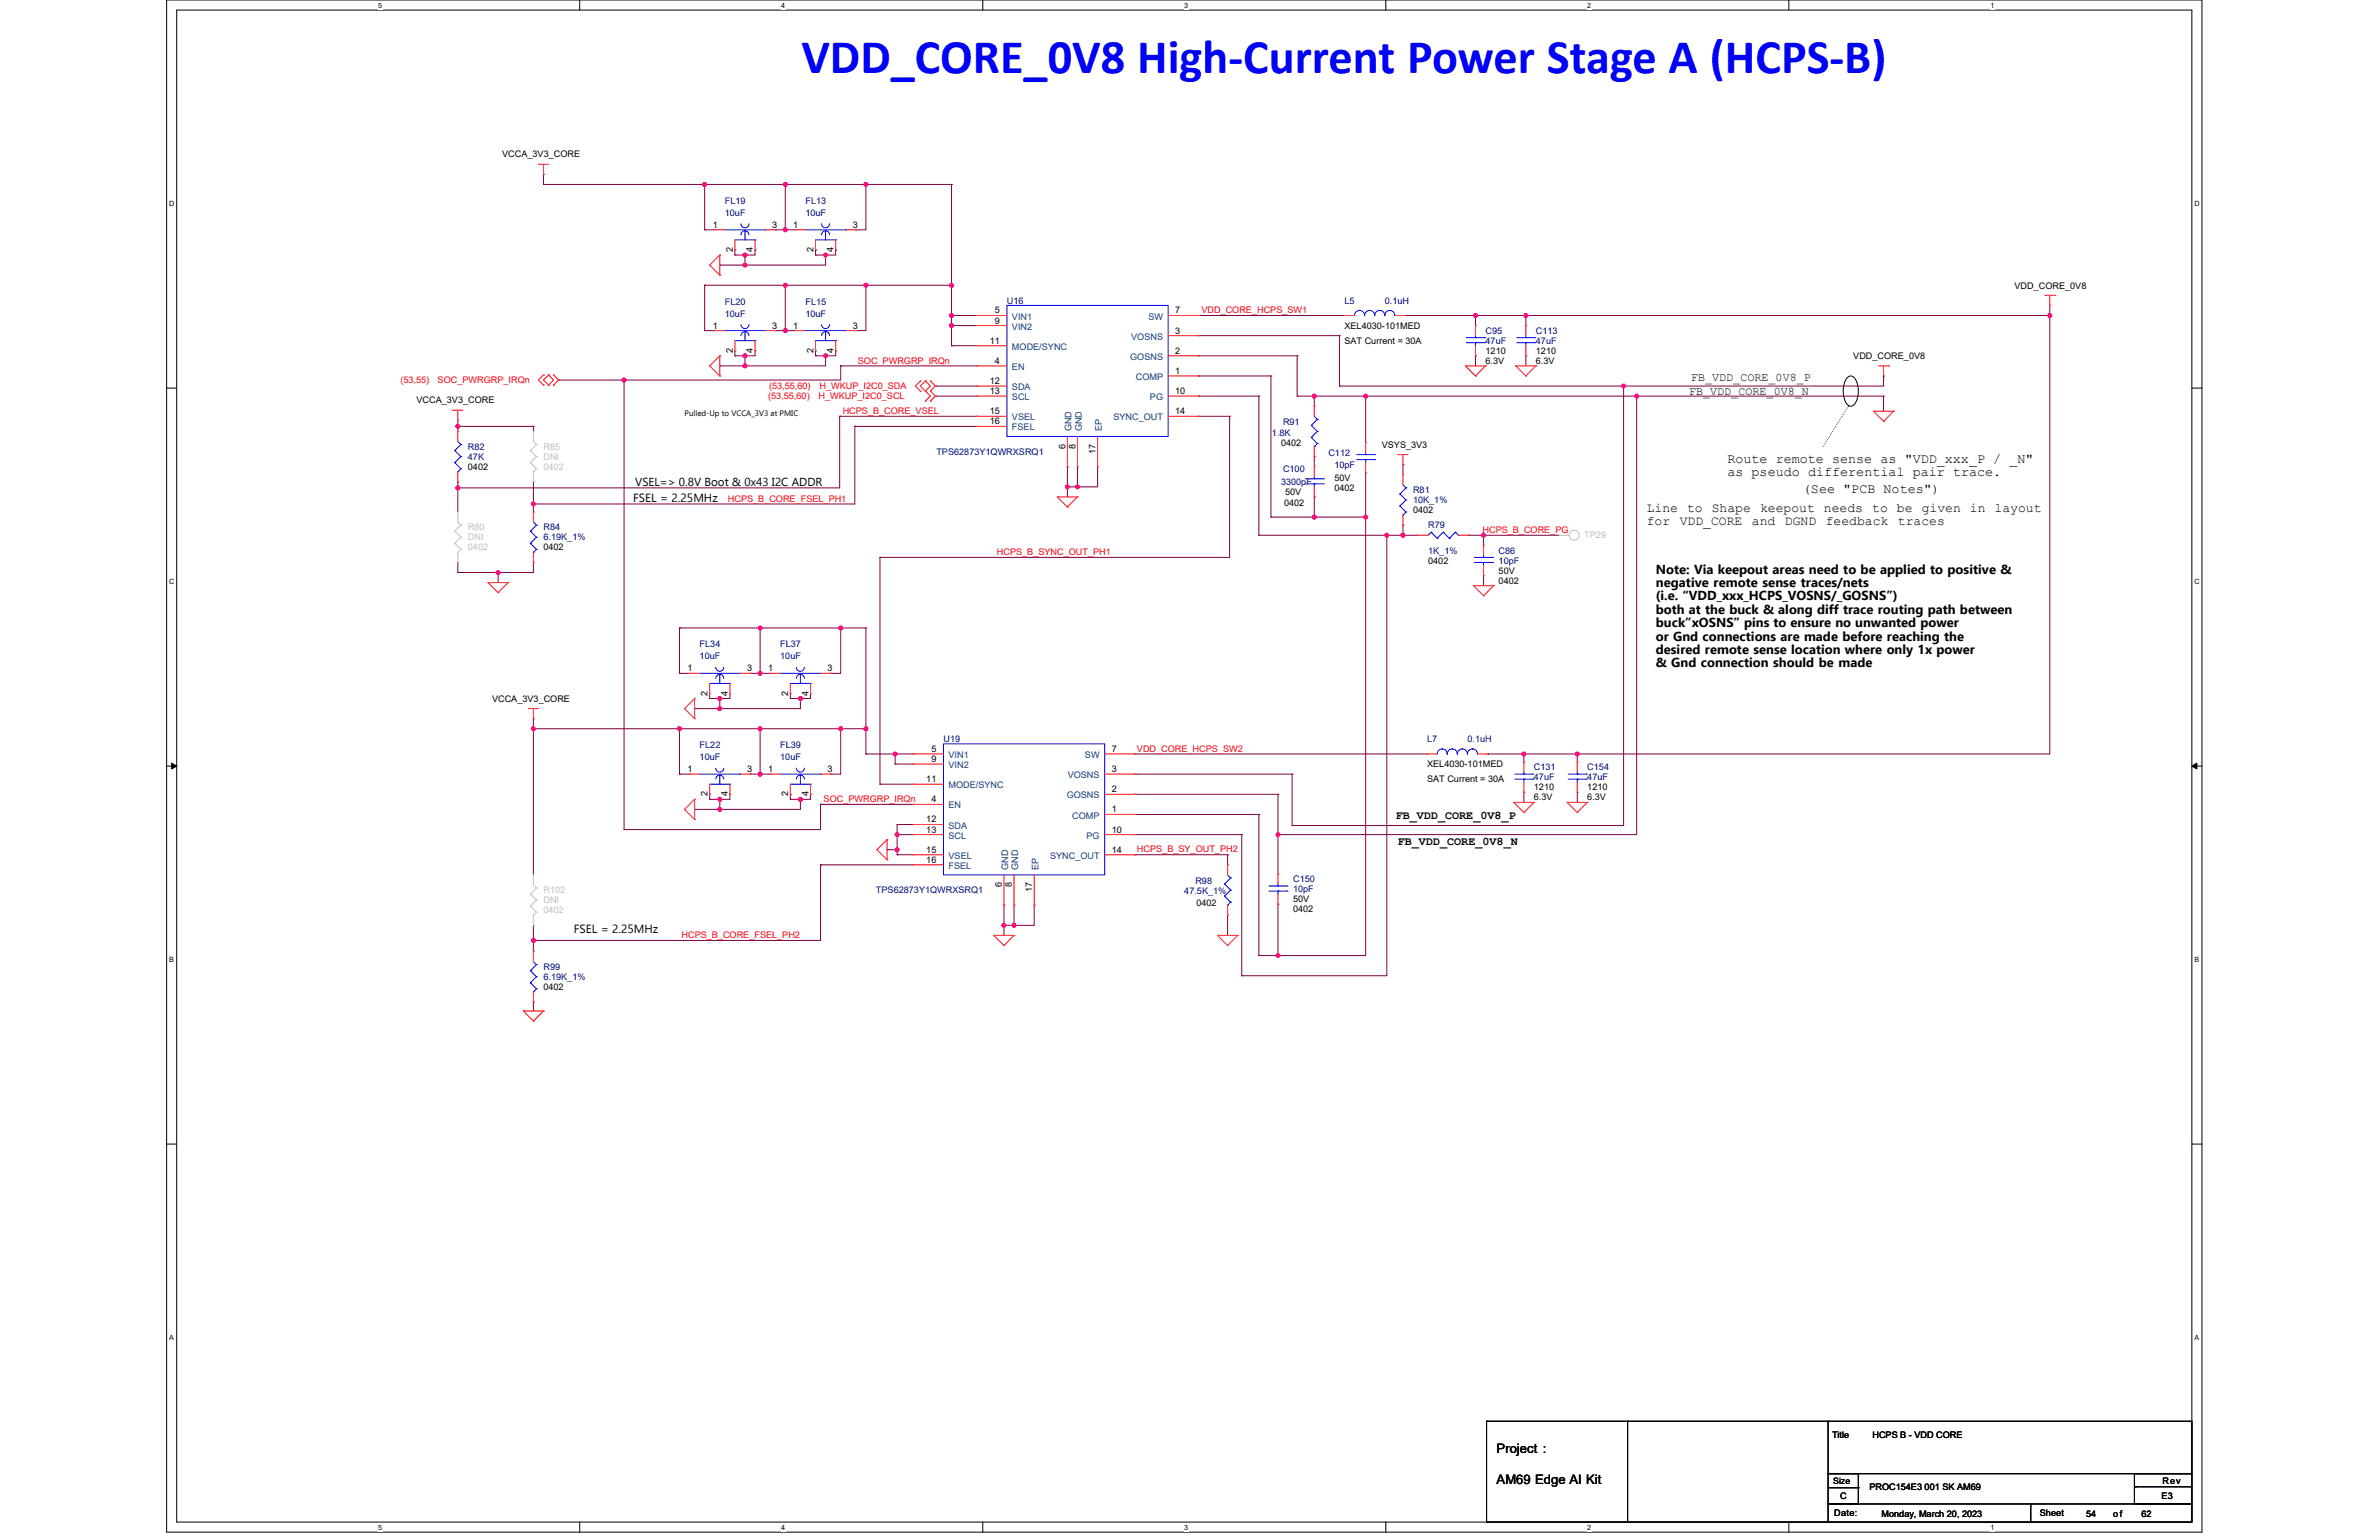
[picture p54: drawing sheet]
<svg xmlns="http://www.w3.org/2000/svg" width="432mm" height="279mm" viewBox="0 0 432 279" stroke-linecap="round" stroke-linejoin="round" font-family="sans-serif">
<defs><g id="words">
<text font-size="8.8" fill="#00f" x="145.5" y="13.3">VDD_CORE_0V8 High-Current Power Stage A (HCPS-B)</text>
<g font-size="2.4">
<text x="313.5" y="84">Route remote sense as &quot;VDD_xxx_P / _N&quot;</text>
<text x="313.5" y="86.4">as pseudo differential pair trace.</text>
<text x="327.2" y="89.4">(See &quot;PCB Notes&quot;)</text>
<text x="298.9" y="92.9">Line to Shape keepout needs to be given in layout</text>
<text x="298.9" y="95.2">for</text>
<text x="304.9" y="95.2">VDD_CORE</text>
<text x="318" y="95.2">and</text>
<text x="324" y="95.2">DGND</text>
<text x="331.4" y="95.2">feedback</text>
<text x="344.5" y="95.2">traces</text>
<text x="300.5" y="104.1">Note: Via keepout areas need to be applied to positive &amp;</text>
<text x="300.5" y="106.5">negative remote sense traces/nets</text>
<text x="300.5" y="108.9">(i.e. “VDD_xxx_HCPS_VOSNS/_GOSNS”)</text>
<text x="300.5" y="111.4">both at the buck &amp; along diff trace routing path between</text>
<text x="300.5" y="113.8">buck”xOSNS” pins to ensure no unwanted power</text>
<text x="300.5" y="116.2">or Gnd connections are made before reaching the</text>
<text x="300.5" y="118.7">desired remote sense location where only 1x power</text>
<text x="300.5" y="121.1">&amp; Gnd connection should be made</text>
<text x="271.6" y="263.7">Project :</text>
<text x="271.6" y="269.2">AM69 Edge AI Kit</text>
</g>
<g font-size="2.2">
<text x="114.9" y="91">FSEL = 2.25MHz</text>
<text x="104.1" y="169.3">FSEL = 2.25MHz</text>
</g>
<g font-size="2.1">
<text x="306.6" y="71.6">FB_VDD_CORE_0V8_N</text>
<text x="306.9" y="69.1">FB_VDD_CORE_0V8_P</text>
<text x="115.3" y="88.2">VSEL=&gt; 0.8V Boot &amp; 0x43 I2C ADDR</text>
<text x="253.4" y="148.6">FB_VDD_CORE_0V8_P</text>
<text x="253.7" y="153.4">FB_VDD_CORE_0V8_N</text>
</g>
<g font-size="1.6">
<text x="91.1" y="28.5">VCCA_3V3_CORE</text>
<text x="129.4" y="41.3">1</text>
<text x="140.2" y="41.3">3</text>
<text x="144" y="41.3">1</text>
<text x="154.8" y="41.3">3</text>
<text x="133" y="45.7" transform="rotate(-90 133 45.7)">2</text>
<text x="136.7" y="45.7" transform="rotate(-90 136.7 45.7)">4</text>
<text x="147.6" y="45.7" transform="rotate(-90 147.6 45.7)">2</text>
<text x="151.3" y="45.7" transform="rotate(-90 151.3 45.7)">4</text>
<text x="365.6" y="52.5">VDD_CORE_0V8</text>
<text x="129.4" y="59.6">1</text>
<text x="140.2" y="59.6">3</text>
<text x="144" y="59.6">1</text>
<text x="154.8" y="59.6">3</text>
<text x="180.6" y="56.9">5</text>
<text x="180.6" y="58.7">9</text>
<text x="213.3" y="56.9">7</text>
<text x="244" y="59.6">XEL4030-101MED</text>
<text x="133" y="64" transform="rotate(-90 133 64)">2</text>
<text x="136.7" y="64" transform="rotate(-90 136.7 64)">4</text>
<text x="147.6" y="64" transform="rotate(-90 147.6 64)">2</text>
<text x="151.3" y="64" transform="rotate(-90 151.3 64)">4</text>
<text x="179.6" y="62.4">11</text>
<text x="213.3" y="60.5">3</text>
<text x="213.3" y="64.2">2</text>
<text x="244" y="62.4">SAT Current = 30A</text>
<text x="269.6" y="64.2">1210</text>
<text x="278.8" y="64.2">1210</text>
<text x="336.4" y="65.1">VDD_CORE_0V8</text>
<text x="179.6" y="71.5">13</text>
<text x="179.6" y="69.7">12</text>
<text x="180.6" y="66">4</text>
<text x="213.3" y="71.5">10</text>
<text x="213.3" y="67.8">1</text>
<text x="269.6" y="66">6.3V</text>
<text x="278.8" y="66">6.3V</text>
<text x="75.6" y="73.2">VCCA_3V3_CORE</text>
<text x="179.6" y="75.2">15</text>
<text x="179.6" y="77">16</text>
<text x="213.3" y="75.2">14</text>
<text x="193.4" y="81.4" transform="rotate(-90 193.4 81.4)">6</text>
<text x="195.2" y="81.4" transform="rotate(-90 195.2 81.4)">8</text>
<text x="198.9" y="82.3" transform="rotate(-90 198.9 82.3)">17</text>
<text x="232.5" y="80.9">0402</text>
<text x="250.8" y="81.2">VSYS_3V3</text>
<text x="84.9" y="85.2">0402</text>
<text x="233.2" y="89.8">50V</text>
<text x="242.2" y="87.3">50V</text>
<text x="242.2" y="89.1">0402</text>
<text x="233.1" y="91.8">0402</text>
<text x="256.5" y="93.1">0402</text>
<text x="98.6" y="99.9">0402</text>
<text x="259.2" y="102.3">0402</text>
<text x="272" y="104.1">50V</text>
<text x="272" y="105.9">0402</text>
<text x="124.8" y="121.8">1</text>
<text x="135.6" y="121.8">3</text>
<text x="139.4" y="121.8">1</text>
<text x="150.2" y="121.8">3</text>
<text x="89.3" y="127.3">VCCA_3V3_CORE</text>
<text x="128.4" y="126.2" transform="rotate(-90 128.4 126.2)">2</text>
<text x="132.1" y="126.2" transform="rotate(-90 132.1 126.2)">4</text>
<text x="143.1" y="126.2" transform="rotate(-90 143.1 126.2)">2</text>
<text x="146.7" y="126.2" transform="rotate(-90 146.7 126.2)">4</text>
<text x="169" y="136.4">5</text>
<text x="201.8" y="136.4">7</text>
<text x="124.8" y="140.1">1</text>
<text x="135.6" y="140.1">3</text>
<text x="139.4" y="140.1">1</text>
<text x="150.2" y="140.1">3</text>
<text x="168.1" y="141.9">11</text>
<text x="169" y="138.2">9</text>
<text x="201.8" y="140.1">3</text>
<text x="201.8" y="143.7">2</text>
<text x="259" y="139.2">XEL4030-101MED</text>
<text x="259" y="141.9">SAT Current = 30A</text>
<text x="278.4" y="143.4">1210</text>
<text x="288.1" y="143.4">1210</text>
<text x="128.4" y="144.5" transform="rotate(-90 128.4 144.5)">2</text>
<text x="132.1" y="144.5" transform="rotate(-90 132.1 144.5)">4</text>
<text x="143.1" y="144.5" transform="rotate(-90 143.1 144.5)">2</text>
<text x="146.7" y="144.5" transform="rotate(-90 146.7 144.5)">4</text>
<text x="168.1" y="149.2">12</text>
<text x="169" y="145.6">4</text>
<text x="201.8" y="147.4">1</text>
<text x="278.4" y="145.2">6.3V</text>
<text x="288.1" y="145.2">6.3V</text>
<text x="168.1" y="154.7">15</text>
<text x="168.1" y="151">13</text>
<text x="201.8" y="151">10</text>
<text x="201.8" y="154.7">14</text>
<text x="168.1" y="156.5">16</text>
<text x="181.8" y="160.9" transform="rotate(-90 181.8 160.9)">6</text>
<text x="183.7" y="160.9" transform="rotate(-90 183.7 160.9)">8</text>
<text x="187.3" y="161.9" transform="rotate(-90 187.3 161.9)">17</text>
<text x="217.2" y="164.4">0402</text>
<text x="234.7" y="163.7">50V</text>
<text x="234.7" y="165.5">0402</text>
<text x="98.6" y="179.6">0402</text>
<text x="332.5" y="260.8">Title</text>
<text x="339.9" y="260.8">HCPS B - VDD CORE</text>
<text x="332.7" y="269.2">Size</text>
<text x="392.5" y="269.2">Rev</text>
<text x="332.9" y="275.1">Date:</text>
<text x="334" y="272">C</text>
<text x="339.3" y="270.3">PROC154E3 001 SK AM69</text>
<text x="341.5" y="275.3">Monday, March 20, 2023</text>
<text x="370.2" y="275.1">Sheet</text>
<text x="378.6" y="275.3">54</text>
<text x="383.6" y="275.3">of</text>
<text x="388.7" y="275.3">62</text>
<text x="392.3" y="272">E3</text>
</g>
<g font-size="1.6" fill="#000080">
<text x="131.6" y="37">FL19</text>
<text x="131.6" y="39.2">10uF</text>
<text x="146.2" y="37">FL13</text>
<text x="146.2" y="39.2">10uF</text>
<text x="131.6" y="55.3">FL20</text>
<text x="131.6" y="57.4">10uF</text>
<text x="146.2" y="55.3">FL15</text>
<text x="146.2" y="57.4">10uF</text>
<text x="182.8" y="55.1">U16</text>
<text x="244" y="55.1">L5</text>
<text x="251.3" y="55.1">0.1uH</text>
<text x="269.6" y="60.6">C95</text>
<text x="269.6" y="62.4">47uF</text>
<text x="278.8" y="60.6">C113</text>
<text x="278.8" y="62.4">47uF</text>
<text x="232.9" y="77.2">R91</text>
<text x="84.9" y="81.6">R82</text>
<text x="84.9" y="83.4">47K</text>
<text x="170" y="82.5">TPS62873Y1QWRXSRQ1</text>
<text x="230.9" y="79">1.8K</text>
<text x="241.1" y="82.7">C112</text>
<text x="232.5" y="88">3300pF</text>
<text x="232.9" y="85.6">C100</text>
<text x="242.2" y="84.9">10pF</text>
<text x="256.5" y="89.5">R81</text>
<text x="256.5" y="91.3">10K_1%</text>
<text x="259.2" y="95.9">R79</text>
<text x="98.6" y="96.2">R84</text>
<text x="98.6" y="98">6.19K_1%</text>
<text x="259.2" y="100.4">1K_1%</text>
<text x="272" y="100.4">C86</text>
<text x="272" y="102.3">10pF</text>
<text x="127" y="117.4">FL34</text>
<text x="127" y="119.6">10uF</text>
<text x="141.6" y="117.4">FL37</text>
<text x="141.6" y="119.6">10uF</text>
<text x="127" y="135.7">FL22</text>
<text x="127" y="137.9">10uF</text>
<text x="141.6" y="135.7">FL39</text>
<text x="141.6" y="137.9">10uF</text>
<text x="171.2" y="134.6">U19</text>
<text x="259" y="134.6">L7</text>
<text x="266.3" y="134.6">0.1uH</text>
<text x="278.4" y="139.7">C131</text>
<text x="278.4" y="141.6">47uF</text>
<text x="288.1" y="139.7">C154</text>
<text x="288.1" y="141.6">47uF</text>
<text x="217" y="160.4">R98</text>
<text x="234.7" y="160">C150</text>
<text x="234.7" y="161.9">10pF</text>
<text x="159" y="162.1">TPS62873Y1QWRXSRQ1</text>
<text x="215" y="162.2">47.5K_1%</text>
<text x="98.6" y="176">R99</text>
<text x="98.6" y="177.8">6.19K_1%</text>
</g>
<g font-size="1.6" fill="#004080">
<text x="183.7" y="58">VIN1</text>
<text x="183.7" y="59.8">VIN2</text>
<text x="208.4" y="58">SW</text>
<text x="183.7" y="63.5">MODE/SYNC</text>
<text x="205.1" y="65.3">GOSNS</text>
<text x="205.3" y="61.6">VOSNS</text>
<text x="183.7" y="70.8">SDA</text>
<text x="183.7" y="67.1">EN</text>
<text x="206.1" y="69">COMP</text>
<text x="183.7" y="76.3">VSEL</text>
<text x="183.7" y="72.6">SCL</text>
<text x="202.1" y="76.3">SYNC_OUT</text>
<text x="208.7" y="72.6">PG</text>
<text x="183.7" y="78.1">FSEL</text>
<text x="194.5" y="78.3" transform="rotate(-90 194.5 78.3)">GND</text>
<text x="196.3" y="78.3" transform="rotate(-90 196.3 78.3)">GND</text>
<text x="200" y="78.3" transform="rotate(-90 200 78.3)">EP</text>
<text x="172.2" y="137.5">VIN1</text>
<text x="196.9" y="137.5">SW</text>
<text x="172.2" y="139.4">VIN2</text>
<text x="172.2" y="143">MODE/SYNC</text>
<text x="193.8" y="141.2">VOSNS</text>
<text x="172.2" y="146.7">EN</text>
<text x="193.6" y="144.8">GOSNS</text>
<text x="194.6" y="148.5">COMP</text>
<text x="172.2" y="155.8">VSEL</text>
<text x="172.2" y="152.2">SCL</text>
<text x="172.2" y="150.3">SDA</text>
<text x="190.6" y="155.8">SYNC_OUT</text>
<text x="197.2" y="152.2">PG</text>
<text x="172.2" y="157.7">FSEL</text>
<text x="183" y="157.8" transform="rotate(-90 183 157.8)">GND</text>
<text x="184.8" y="157.8" transform="rotate(-90 184.8 157.8)">GND</text>
<text x="188.5" y="157.8" transform="rotate(-90 188.5 157.8)">EP</text>
</g>
<g font-size="1.6" fill="#f00">
<text x="218.1" y="56.8">VDD_CORE_HCPS_SW1</text>
<text x="155.7" y="66">SOC_PWRGRP_IRQn</text>
<text x="72.7" y="69.5">(53,55)</text>
<text x="79.4" y="69.5">SOC_PWRGRP_IRQn</text>
<text x="139.6" y="70.6">(53,55,60)</text>
<text x="148.7" y="70.6">H_WKUP_I2C0_SDA</text>
<text x="139.4" y="72.4">(53,55,60)</text>
<text x="148.6" y="72.4">H_WKUP_I2C0_SCL</text>
<text x="153" y="75.1">HCPS_B_CORE_VSEL</text>
<text x="132.1" y="91">HCPS_B_CORE_FSEL_PH1</text>
<text x="180.9" y="100.7">HCPS_B_SYNC_OUT_PH1</text>
<text x="269.1" y="96.7">HCPS_B_CORE_PG</text>
<text x="206.4" y="136.4">VDD_CORE_HCPS_SW2</text>
<text x="149.5" y="145.5">SOC_PWRGRP_IRQn</text>
<text x="206.4" y="154.6">HCPS_B_SY_OUT_PH2</text>
<text x="123.7" y="170.2">HCPS_B_CORE_FSEL_PH2</text>
</g>
<g font-size="1.6" fill="#c0c0c0">
<text x="98.6" y="81.6">R85</text>
<text x="98.6" y="83.4">DNI</text>
<text x="98.6" y="85.2">0402</text>
<text x="84.9" y="96.2">R80</text>
<text x="84.9" y="98">DNI</text>
<text x="84.9" y="99.9">0402</text>
<text x="287.6" y="97.7">TP29</text>
<text x="98.6" y="162.1">R102</text>
<text x="98.6" y="163.9">DNI</text>
<text x="98.6" y="165.7">0402</text>
</g>
<text font-size="1.4" x="124.2" y="75.4">Pulled-Up to VCCA_3V3 at PMIC</text>
<g font-size="1.3">
<text x="68.6" y="1.4">5</text>
<text x="141.8" y="1.4">4</text>
<text x="215" y="1.4">3</text>
<text x="288.1" y="1.4">2</text>
<text x="361.3" y="1.4">1</text>
<text x="30.7" y="37.3">D</text>
<text x="398.3" y="37.3">D</text>
<text x="30.7" y="105.9">C</text>
<text x="398.3" y="105.9">C</text>
<text x="30.7" y="174.5">B</text>
<text x="398.3" y="174.5">B</text>
<text x="30.7" y="243">A</text>
<text x="398.3" y="243">A</text>
<text x="68.6" y="277.5">5</text>
<text x="141.8" y="277.5">4</text>
<text x="215" y="277.5">3</text>
<text x="288.1" y="277.5">2</text>
<text x="361.3" y="277.5">1</text>
</g>
</g></defs>
<path d="M30.2 0h369.5v278h-369.5zM32.1 1.8h365.7v274.3h-365.7z" fill="none" stroke="#000" stroke-width=".18"/>
<g fill="#fff">
<path d="M68.7 .2h.7v1.4h-.7z"/>
<path d="M68.7 276.3h.7v1.5h-.7z"/>
</g>
<path d="M105.2 0v1.8M105.2 276.1v1.9" fill="none" stroke="#000" stroke-width=".18"/>
<g fill="#fff">
<path d="M141.8 .2h.7v1.4h-.7z"/>
<path d="M141.8 276.3h.7v1.5h-.7z"/>
</g>
<path d="M178.4 0v1.8M178.4 276.1v1.9" fill="none" stroke="#000" stroke-width=".18"/>
<g fill="#fff">
<path d="M215 .2h.7v1.4h-.7z"/>
<path d="M215 276.3h.7v1.5h-.7z"/>
</g>
<path d="M251.5 0v1.8M251.5 276.1v1.9" fill="none" stroke="#000" stroke-width=".18"/>
<g fill="#fff">
<path d="M288.1 .2h.7v1.4h-.7z"/>
<path d="M288.1 276.3h.7v1.5h-.7z"/>
</g>
<path d="M324.7 0v1.8M324.7 276.1v1.9" fill="none" stroke="#000" stroke-width=".18"/>
<g fill="#fff">
<path d="M361.3 .2h.7v1.4h-.7z"/>
<path d="M361.3 276.3h.7v1.5h-.7z"/>
<path d="M30.7 36.1h1v1.5h-1z"/>
<path d="M398.3 36.1h.9v1.5h-.9z"/>
<path d="M30.7 104.7h1v1.5h-1z"/>
<path d="M398.3 104.7h.9v1.5h-.9z"/>
</g>
<path d="M30.2 70.4h1.9M397.8 70.4h1.9" fill="none" stroke="#000" stroke-width=".18"/>
<g fill="#fff">
<path d="M30.7 173.3h.9v1.4h-.9z"/>
<path d="M398.3 173.3h.9v1.4h-.9z"/>
</g>
<path d="M30.2 139h1.9M31.2 138.5l.9 .5-.9 .5zM397.8 139l.9-.5v1zM397.8 139h1.9" fill="none" stroke="#000" stroke-width=".18"/>
<path d="M31.2 138.5l.9 .5-.9 .5zM397.8 139l.9-.5v1z" fill="#000"/>
<g fill="#fff">
<path d="M30.7 241.9h.9v1.4h-.9z"/>
<path d="M398.3 241.9h.9v1.4h-.9z"/>
</g>
<path d="M335.2 68.6a.92 .92 0 0 1 1-.4 .92 .92 0 0 1 .7 .8 4.1 4.1 0 0 1-.6 4.6 .99 .99 0 0 1-1.3-.7 4.7 4.7 0 0 1 .2-4.3zM30.2 207.6h1.9M397.8 207.6h1.9" fill="none" stroke="#000" stroke-width=".18"/>
<path d="M335.5 73.7h.1M330.9 81l4.6-7.3" fill="none" stroke="#000" stroke-width=".18" stroke-dasharray="0 .4"/>
<path d="M127.9 33.5h.1M127.9 33.5v8.2M142.5 33.5h.1M142.5 33.5v8.2" fill="none" stroke="#800040" stroke-width=".18"/>
<circle cx="142.5" cy="41.7" r=".36" fill="#f0f"/>
<circle cx="142.5" cy="41.7" r=".36" fill="none" stroke="#f0f" stroke-width=".18"/>
<circle cx="142.5" cy="33.5" r=".36" fill="#f0f"/>
<circle cx="142.5" cy="33.5" r=".36" fill="none" stroke="#f0f" stroke-width=".18"/>
<path d="M157.2 33.5h.1M157.2 33.5v8.2" fill="none" stroke="#800040" stroke-width=".18"/>
<circle cx="157.2" cy="33.5" r=".36" fill="#f0f"/>
<circle cx="157.2" cy="33.5" r=".36" fill="none" stroke="#f0f" stroke-width=".18"/>
<g fill="none" stroke="#800040" stroke-width=".18">
<path d="M127.9 41.7h.1M127.9 41.7h1.8M133.4 45.4h.1M133.4 46.3h.1M133.4 45.4v.9M135.2 46.3h.1M135.2 46.3v1.8M137 45.4h.1M137 45.4v.9h-3.6M140.7 41.7h.1M140.7 41.7h3.7M142.5 41.7h.1"/>
<path d="M148 45.4h.1M148 45.4v.9M151.7 45.4h.1M151.7 45.4v.9M155.3 41.7h.1M155.3 41.7h1.9M228.5 147.8h.1M228.5 147.8v25.6M228.5 173.4h.1M228.5 173.4h3.5"/>
</g>
<circle cx="135.2" cy="46.3" r=".36" fill="#f0f"/>
<circle cx="135.2" cy="46.3" r=".36" fill="none" stroke="#f0f" stroke-width=".18"/>
<path d="M148 46.3h.1M148 46.3h1.8" fill="none" stroke="#800040" stroke-width=".18"/>
<circle cx="149.8" cy="46.3" r=".36" fill="#f0f"/>
<circle cx="149.8" cy="46.3" r=".36" fill="none" stroke="#f0f" stroke-width=".18"/>
<path d="M130.6 48.1h.1M135.2 48.1h.1M149.8 46.3h.1M149.8 46.3h1.9M149.8 46.3v1.8h-19.2" fill="none" stroke="#800040" stroke-width=".18"/>
<circle cx="135.2" cy="48.1" r=".36" fill="#f0f"/>
<circle cx="135.2" cy="48.1" r=".36" fill="none" stroke="#f0f" stroke-width=".18"/>
<path d="M127.9 51.8h.1M127.9 51.8h14.6M127.9 51.8v8.2M142.5 51.8h.1M142.5 51.8v8.2" fill="none" stroke="#800040" stroke-width=".18"/>
<circle cx="142.5" cy="60" r=".36" fill="#f0f"/>
<circle cx="142.5" cy="60" r=".36" fill="none" stroke="#f0f" stroke-width=".18"/>
<path d="M142.5 51.8h.1M142.5 51.8h14.7" fill="none" stroke="#800040" stroke-width=".18"/>
<circle cx="142.5" cy="51.8" r=".36" fill="#f0f"/>
<circle cx="142.5" cy="51.8" r=".36" fill="none" stroke="#f0f" stroke-width=".18"/>
<path d="M157.2 51.8h.1M157.2 51.8h15.5" fill="none" stroke="#800040" stroke-width=".18"/>
<circle cx="172.7" cy="51.8" r=".36" fill="#f0f"/>
<circle cx="172.7" cy="51.8" r=".36" fill="none" stroke="#f0f" stroke-width=".18"/>
<circle cx="157.2" cy="51.8" r=".36" fill="#f0f"/>
<circle cx="157.2" cy="51.8" r=".36" fill="none" stroke="#f0f" stroke-width=".18"/>
<g fill="none" stroke="#800040" stroke-width=".18">
<path d="M127.9 60h.1M127.9 60h1.8M140.7 60h.1M140.7 60h3.7M142.5 60h.1M155.3 60h.1M157.2 51.8h.1M157.2 51.8v8.2h-1.9M133.4 63.6h.1M133.4 64.6h.1M133.4 63.6v1M135.2 64.6h.1"/>
<path d="M137 63.6h.1M137 63.6v1h-3.6M148 63.6h.1M148 63.6v1M151.7 63.6h.1M151.7 63.6v1M206 147.8h.1M206 147.8h22.5"/>
</g>
<circle cx="135.2" cy="64.6" r=".36" fill="#f0f"/>
<circle cx="135.2" cy="64.6" r=".36" fill="none" stroke="#f0f" stroke-width=".18"/>
<path d="M135.2 64.6h.1M135.2 64.6v1.8M148 64.6h.1M148 64.6h1.8" fill="none" stroke="#800040" stroke-width=".18"/>
<circle cx="149.8" cy="64.6" r=".36" fill="#f0f"/>
<circle cx="149.8" cy="64.6" r=".36" fill="none" stroke="#f0f" stroke-width=".18"/>
<path d="M130.6 66.4h.1M135.2 66.4h.1M149.8 64.6h.1M149.8 64.6v1.8h-19.2M149.8 64.6h1.9" fill="none" stroke="#800040" stroke-width=".18"/>
<circle cx="135.2" cy="66.4" r=".36" fill="#f0f"/>
<circle cx="135.2" cy="66.4" r=".36" fill="none" stroke="#f0f" stroke-width=".18"/>
<path d="M127.9 33.5h.1M127.9 33.5h44.8M142.5 33.5h.1M157.2 33.5h.1M232 151.4h.1M232 151.4h65.1" fill="none" stroke="#800040" stroke-width=".18"/>
<circle cx="232" cy="151.4" r=".36" fill="#f0f"/>
<circle cx="232" cy="151.4" r=".36" fill="none" stroke="#f0f" stroke-width=".18"/>
<g fill="none" stroke="#800040" stroke-width=".18">
<path d="M123.3 113.9h.1M123.3 113.9v8.3M138 113.9h.1M138 113.9v8.3h-1.9M152.6 113.9h.1M152.6 113.9v8.3M123.3 122.2h.1M123.3 122.2h1.9M136.1 122.2h.1M206 151.4h.1M206 151.4h19.4M225.4 151.4h.1"/>
<path d="M225.4 151.4v25.6M225.4 177h.1M225.4 177h26.3"/>
</g>
<circle cx="138" cy="122.2" r=".36" fill="#f0f"/>
<circle cx="138" cy="122.2" r=".36" fill="none" stroke="#f0f" stroke-width=".18"/>
<g fill="none" stroke="#800040" stroke-width=".18">
<path d="M128.8 125.8h.1M128.8 126.7h.1M128.8 125.8v.9M128.8 126.7h1.8M132.5 125.8h.1M132.5 125.8v.9M138 122.2h.1M138 122.2h1.8M143.4 125.8h.1M143.4 125.8v.9M147.1 125.8h.1M147.1 125.8v.9"/>
<path d="M150.8 122.2h.1M150.8 122.2h1.8"/>
</g>
<circle cx="130.6" cy="126.7" r=".36" fill="#f0f"/>
<circle cx="130.6" cy="126.7" r=".36" fill="none" stroke="#f0f" stroke-width=".18"/>
<path d="M130.6 126.7h.1M130.6 126.7v1.9" fill="none" stroke="#800040" stroke-width=".18"/>
<circle cx="130.6" cy="128.6" r=".36" fill="#f0f"/>
<circle cx="130.6" cy="128.6" r=".36" fill="none" stroke="#f0f" stroke-width=".18"/>
<path d="M123.3 132.2h.1M123.3 132.2v8.2M130.6 126.7h.1M130.6 126.7h1.9M143.4 126.7h.1M143.4 126.7h3.7M145.3 126.7h.1M145.3 126.7v1.9" fill="none" stroke="#800040" stroke-width=".18"/>
<circle cx="145.3" cy="126.7" r=".36" fill="#f0f"/>
<circle cx="145.3" cy="126.7" r=".36" fill="none" stroke="#f0f" stroke-width=".18"/>
<path d="M123.3 132.2h.1M123.3 132.2h14.7M126.1 128.6h.1M126.1 128.6h19.2M130.6 128.6h.1" fill="none" stroke="#800040" stroke-width=".18"/>
<circle cx="138" cy="132.2" r=".36" fill="#f0f"/>
<circle cx="138" cy="132.2" r=".36" fill="none" stroke="#f0f" stroke-width=".18"/>
<circle cx="123.3" cy="132.2" r=".36" fill="#f0f"/>
<circle cx="123.3" cy="132.2" r=".36" fill="none" stroke="#f0f" stroke-width=".18"/>
<path d="M138 132.2h.1M138 132.2v8.2" fill="none" stroke="#800040" stroke-width=".18"/>
<circle cx="138" cy="140.4" r=".36" fill="#f0f"/>
<circle cx="138" cy="140.4" r=".36" fill="none" stroke="#f0f" stroke-width=".18"/>
<g fill="none" stroke="#800040" stroke-width=".18">
<path d="M152.6 132.2h.1M152.6 132.2v8.2h-1.8M123.3 140.4h.1M123.3 140.4h1.9M128.8 144.1h.1M128.8 145h.1M128.8 144.1v.9M128.8 145h1.8M132.5 144.1h.1M132.5 144.1v.9M136.1 140.4h.1M136.1 140.4h3.7"/>
<path d="M138 140.4h.1M143.4 144.1h.1M143.4 144.1v.9M147.1 144.1h.1M147.1 144.1v.9M150.8 140.4h.1"/>
</g>
<circle cx="130.6" cy="145" r=".36" fill="#f0f"/>
<circle cx="130.6" cy="145" r=".36" fill="none" stroke="#f0f" stroke-width=".18"/>
<path d="M130.6 145h.1M130.6 145h1.9M130.6 145v1.9M143.4 145h.1M143.4 145h3.7M145.3 145h.1M145.3 145v1.9" fill="none" stroke="#800040" stroke-width=".18"/>
<circle cx="145.3" cy="145" r=".36" fill="#f0f"/>
<circle cx="145.3" cy="145" r=".36" fill="none" stroke="#f0f" stroke-width=".18"/>
<path d="M126.1 146.9h.1M126.1 146.9h19.2M130.6 146.9h.1" fill="none" stroke="#800040" stroke-width=".18"/>
<circle cx="130.6" cy="146.8" r=".36" fill="#f0f"/>
<circle cx="130.6" cy="146.8" r=".36" fill="none" stroke="#f0f" stroke-width=".18"/>
<path d="M123.3 113.9h.1M123.3 113.9h14.7M152.6 132.2h.1M152.6 132.2h4.6M206 155.1h.1M206 155.1h16.8" fill="none" stroke="#800040" stroke-width=".18"/>
<circle cx="138" cy="113.9" r=".36" fill="#f0f"/>
<circle cx="138" cy="113.9" r=".36" fill="none" stroke="#f0f" stroke-width=".18"/>
<path d="M138 113.9h.1M138 113.9h14.6" fill="none" stroke="#800040" stroke-width=".18"/>
<circle cx="152.6" cy="113.9" r=".36" fill="#f0f"/>
<circle cx="152.6" cy="113.9" r=".36" fill="none" stroke="#f0f" stroke-width=".18"/>
<g fill="none" stroke="#800040" stroke-width=".18">
<path d="M157.2 132.2h.1M157.2 136.8h.1M157.2 132.2v4.6M157.2 136.8h5.3M148.9 145.9h.1M148.9 156.9h.1M148.9 145.9h16.9M148.9 145.9v4.6M148.9 156.9v13.7M148.9 156.9h16.9M159.7 142.3h.1M159.7 142.3h6.1"/>
<path d="M162.8 155.1h.1M162.8 155.1h3"/>
</g>
<circle cx="162.5" cy="136.8" r=".36" fill="#f0f"/>
<circle cx="162.5" cy="136.8" r=".36" fill="none" stroke="#f0f" stroke-width=".18"/>
<path d="M162.5 136.8h.1M162.5 138.6h.1M162.5 136.8v1.8M162.5 138.6h3.3M162.5 136.8h3.3M96.8 170.6h.1M96.8 170.6h52.1" fill="none" stroke="#800040" stroke-width=".18"/>
<circle cx="96.8" cy="170.6" r=".36" fill="#f0f"/>
<circle cx="96.8" cy="170.6" r=".36" fill="none" stroke="#f0f" stroke-width=".18"/>
<path d="M98.6 31.6h.1M98.6 33.5h.1M98.6 31.6v1.9M98.6 33.5h29.3" fill="none" stroke="#800040" stroke-width=".18"/>
<circle cx="127.9" cy="33.5" r=".36" fill="#f0f"/>
<circle cx="127.9" cy="33.5" r=".36" fill="none" stroke="#f0f" stroke-width=".18"/>
<path d="M172.7 33.5h.1M172.7 33.5v18.3M152.6 113.9h.1M152.6 113.9h4.6M157.2 113.9h.1M157.2 113.9v18.3" fill="none" stroke="#800040" stroke-width=".18"/>
<circle cx="157.2" cy="132.2" r=".36" fill="#f0f"/>
<circle cx="157.2" cy="132.2" r=".36" fill="none" stroke="#f0f" stroke-width=".18"/>
<path d="M96.8 132.2h.1M96.8 132.2h26.5M138 132.2h.1M138 132.2h14.6" fill="none" stroke="#800040" stroke-width=".18"/>
<circle cx="152.6" cy="132.2" r=".36" fill="#f0f"/>
<circle cx="152.6" cy="132.2" r=".36" fill="none" stroke="#f0f" stroke-width=".18"/>
<path d="M193.7 84.7h.1M193.7 88.3h.1M193.7 84.7v3.6M195.6 84.7h.1M195.6 84.7v3.6h-1.9M199.2 84.7h.1M199.2 84.7v3.6" fill="none" stroke="#800040" stroke-width=".18"/>
<circle cx="195.6" cy="88.3" r=".36" fill="#f0f"/>
<circle cx="195.6" cy="88.3" r=".36" fill="none" stroke="#f0f" stroke-width=".18"/>
<path d="M193.7 88.3h.1M193.7 88.3v1.9M195.6 88.3h.1M195.6 88.3h3.6" fill="none" stroke="#800040" stroke-width=".18"/>
<circle cx="193.7" cy="88.3" r=".36" fill="#f0f"/>
<circle cx="193.7" cy="88.3" r=".36" fill="none" stroke="#f0f" stroke-width=".18"/>
<path d="M96.8 132.2h.1M96.8 132.2v26.5" fill="none" stroke="#800040" stroke-width=".18"/>
<circle cx="96.8" cy="132.2" r=".36" fill="#f0f"/>
<circle cx="96.8" cy="132.2" r=".36" fill="none" stroke="#f0f" stroke-width=".18"/>
<path d="M217.5 57.2h.1M217.5 57.2h26.5M294.7 70h.1M294.7 70v79.8M96.8 130.4h.1M96.8 130.4v1.8" fill="none" stroke="#800040" stroke-width=".18"/>
<circle cx="294.7" cy="70" r=".36" fill="#f0f"/>
<circle cx="294.7" cy="70" r=".36" fill="none" stroke="#f0f" stroke-width=".18"/>
<g fill="none" stroke="#800040" stroke-width=".18">
<path d="M217.5 60.9h.1M217.5 64.6h.1M217.5 68.2h.1M217.5 71.9h.1M217.5 75.5h.1M217.5 60.9h25.6M217.5 64.6h17.9M217.5 68.2h13.2M217.5 71.9h11M217.5 75.5h5.7M223.2 75.5h.1M223.2 75.5v25.6"/>
<path d="M228.5 71.9h.1M228.5 71.9v25.2M230.7 68.2h.1M230.7 68.2v25.6M235.4 64.6h.1M235.4 64.6v7.3M243.1 60.9h.1M243.1 60.9v9.1M230.7 93.8h.1M230.7 93.8h7.8M182.2 164.2h.1M182.2 164.2v3.7"/>
</g>
<circle cx="182.2" cy="167.9" r=".36" fill="#f0f"/>
<circle cx="182.2" cy="167.9" r=".36" fill="none" stroke="#f0f" stroke-width=".18"/>
<path d="M182.2 167.9h.1M182.2 167.9h1.8" fill="none" stroke="#800040" stroke-width=".18"/>
<circle cx="184" cy="167.9" r=".36" fill="#f0f"/>
<circle cx="184" cy="167.9" r=".36" fill="none" stroke="#f0f" stroke-width=".18"/>
<path d="M172.7 59.1h.1M172.7 59.1h4.6M184 164.2h.1M184 167.9h.1M184 164.2v3.7M187.7 164.2h.1M187.7 164.2v3.7h-3.7" fill="none" stroke="#800040" stroke-width=".18"/>
<circle cx="172.7" cy="59.1" r=".36" fill="#f0f"/>
<circle cx="172.7" cy="59.1" r=".36" fill="none" stroke="#f0f" stroke-width=".18"/>
<path d="M172.7 59.1h.1M172.7 57.2h.1M172.7 51.8h.1M172.7 51.8v10.9M172.7 57.2h4.6M172.7 62.7h.1M172.7 62.7h4.6M182.2 167.9h.1M182.2 167.9v1.8" fill="none" stroke="#800040" stroke-width=".18"/>
<circle cx="172.7" cy="57.2" r=".36" fill="#f0f"/>
<circle cx="172.7" cy="57.2" r=".36" fill="none" stroke="#f0f" stroke-width=".18"/>
<g fill="none" stroke="#800040" stroke-width=".18">
<path d="M255 57.2h.1M255 57.2h12.8M372 55.4h.1M372 55.4v1.8M152.4 75.5h.1M152.4 75.5h24.9M152.4 75.5v13M152.6 66.4h.1M152.6 66.4h24.7M152.6 66.4v2.5M155.1 77.4h.1M155.1 77.4h22.2"/>
<path d="M155.1 77.4v14"/>
</g>
<circle cx="267.8" cy="57.2" r=".36" fill="#f0f"/>
<circle cx="267.8" cy="57.2" r=".36" fill="none" stroke="#f0f" stroke-width=".18"/>
<path d="M267.8 57.2h.1M267.8 57.2h104.2M267.8 57.2v1.9M276.9 57.2h.1M276.9 57.2v1.9" fill="none" stroke="#800040" stroke-width=".18"/>
<circle cx="372" cy="57.2" r=".36" fill="#f0f"/>
<circle cx="372" cy="57.2" r=".36" fill="none" stroke="#f0f" stroke-width=".18"/>
<circle cx="276.9" cy="57.2" r=".36" fill="#f0f"/>
<circle cx="276.9" cy="57.2" r=".36" fill="none" stroke="#f0f" stroke-width=".18"/>
<g fill="none" stroke="#800040" stroke-width=".18">
<path d="M372 57.2h.1M372 57.2v79.6M113.3 68.9h.1M113.3 68.9h39.3M235.4 71.9h.1M235.4 71.9h12.5M238.5 71.9h.1M243.1 70h.1M243.1 70h51.6M267.8 64.6h.1M267.8 64.6v1.8M276.9 64.6h.1"/>
<path d="M276.9 64.6v1.8M341.9 68.2h.1M341.9 68.2v1.8"/>
</g>
<circle cx="238.5" cy="71.9" r=".36" fill="#f0f"/>
<circle cx="238.5" cy="71.9" r=".36" fill="none" stroke="#f0f" stroke-width=".18"/>
<path d="M238.5 71.9h.1M238.5 71.9v1.8M247.9 71.9h.1M247.9 71.9h49.2" fill="none" stroke="#800040" stroke-width=".18"/>
<circle cx="247.9" cy="71.9" r=".36" fill="#f0f"/>
<circle cx="247.9" cy="71.9" r=".36" fill="none" stroke="#f0f" stroke-width=".18"/>
<path d="M247.9 71.9h.1M247.9 71.9v8.4M297.1 71.9h.1M297.1 71.9h44.8M297.1 71.9v79.5" fill="none" stroke="#800040" stroke-width=".18"/>
<circle cx="297.1" cy="71.9" r=".36" fill="#f0f"/>
<circle cx="297.1" cy="71.9" r=".36" fill="none" stroke="#f0f" stroke-width=".18"/>
<g fill="none" stroke="#800040" stroke-width=".18">
<path d="M83.1 77.4h.1M83.1 77.4v.9M96.8 77.4h.1M96.8 77.4v.9M169.8 70h.1M169.8 71.9h.1M169.8 70h7.5M169.8 71.9h7.5M341.9 71.9h.1M341.9 71.9v2.7M83.1 87.4h.1M83.1 88.5h.1"/>
<path d="M83.1 87.4v5.5M83.1 88.5h69.3M96.8 87.4h.1M96.8 87.4v4M238.5 82.8h.1M238.5 82.8v1.9M247.9 85.8h.1M247.9 85.8v8M254.6 84.3h.1M254.6 84.3v1.8"/>
</g>
<circle cx="83.1" cy="88.5" r=".36" fill="#f0f"/>
<circle cx="83.1" cy="88.5" r=".36" fill="none" stroke="#f0f" stroke-width=".18"/>
<path d="M96.8 91.4h.1M96.8 91.4v1.5M96.8 91.4h58.3M238.5 90.2h.1M238.5 90.2v3.6" fill="none" stroke="#800040" stroke-width=".18"/>
<circle cx="96.8" cy="91.4" r=".36" fill="#f0f"/>
<circle cx="96.8" cy="91.4" r=".36" fill="none" stroke="#f0f" stroke-width=".18"/>
<path d="M238.5 93.8h.1M238.5 93.8h9.4" fill="none" stroke="#800040" stroke-width=".18"/>
<circle cx="238.5" cy="93.8" r=".36" fill="#f0f"/>
<circle cx="238.5" cy="93.8" r=".36" fill="none" stroke="#f0f" stroke-width=".18"/>
<path d="M247.9 93.8h.1M247.9 93.8v79.6" fill="none" stroke="#800040" stroke-width=".18"/>
<circle cx="247.9" cy="93.8" r=".36" fill="#f0f"/>
<circle cx="247.9" cy="93.8" r=".36" fill="none" stroke="#f0f" stroke-width=".18"/>
<path d="M254.6 95.3h.1M254.6 95.3v1.8" fill="none" stroke="#800040" stroke-width=".18"/>
<circle cx="254.6" cy="97.1" r=".36" fill="#f0f"/>
<circle cx="254.6" cy="97.1" r=".36" fill="none" stroke="#f0f" stroke-width=".18"/>
<path d="M228.5 97.1h.1M228.5 97.1h26.1M251.7 97.1h.1M251.7 97.1v79.9M83.1 102h.1M83.1 102v1.9" fill="none" stroke="#800040" stroke-width=".18"/>
<circle cx="251.7" cy="97.1" r=".36" fill="#f0f"/>
<circle cx="251.7" cy="97.1" r=".36" fill="none" stroke="#f0f" stroke-width=".18"/>
<path d="M254.6 97.1h.1M254.6 97.1h2.8M266.5 97.1h.1M266.5 97.1h16.5M269.3 97.1h.1M269.3 97.1v1.8" fill="none" stroke="#800040" stroke-width=".18"/>
<circle cx="269.3" cy="97.1" r=".36" fill="#f0f"/>
<circle cx="269.3" cy="97.1" r=".36" fill="none" stroke="#f0f" stroke-width=".18"/>
<path d="M83.1 103.9h.1M90.4 103.9h.1M90.4 103.9v1.8M96.8 102h.1M96.8 102v1.9h-13.7M159.7 101.1h.1M159.7 101.1h63.5M159.7 101.1v41.2" fill="none" stroke="#800040" stroke-width=".18"/>
<circle cx="90.4" cy="103.9" r=".36" fill="#f0f"/>
<circle cx="90.4" cy="103.9" r=".36" fill="none" stroke="#f0f" stroke-width=".18"/>
<path d="M269.3 104.4h.1M269.3 104.4v1.9M206 136.8h.1M206 136.8h53M270 136.8h.1M270 136.8h16.3M276.6 136.8h.1" fill="none" stroke="#800040" stroke-width=".18"/>
<circle cx="276.6" cy="136.8" r=".36" fill="#f0f"/>
<circle cx="276.6" cy="136.8" r=".36" fill="none" stroke="#f0f" stroke-width=".18"/>
<path d="M276.6 136.8h.1M276.6 136.8v1.5M286.3 136.8h.1M286.3 136.8v1.5M286.3 136.8h85.7" fill="none" stroke="#800040" stroke-width=".18"/>
<circle cx="286.3" cy="136.8" r=".36" fill="#f0f"/>
<circle cx="286.3" cy="136.8" r=".36" fill="none" stroke="#f0f" stroke-width=".18"/>
<g fill="none" stroke="#800040" stroke-width=".18">
<path d="M113.3 150.5h.1M113.3 150.5h35.6M162.8 149.6h.1M162.8 151.4h.1M162.8 149.6v1.8M162.8 149.6h3M162.8 151.4h3M232 151.4h.1M232 151.4v7.2M276.6 143.7h.1M276.6 143.7v1.9M286.3 143.7h.1"/>
<path d="M286.3 143.7v1.9"/>
</g>
<circle cx="162.8" cy="151.4" r=".36" fill="#f0f"/>
<circle cx="162.8" cy="151.4" r=".36" fill="none" stroke="#f0f" stroke-width=".18"/>
<path d="M161 154.2h.1M162.8 151.4h.1M162.8 151.4v2.8h-1.8M96.8 167.9h.1M96.8 170.6h.1M96.8 167.9v4.7" fill="none" stroke="#800040" stroke-width=".18"/>
<circle cx="162.8" cy="154.2" r=".36" fill="#f0f"/>
<circle cx="162.8" cy="154.2" r=".36" fill="none" stroke="#f0f" stroke-width=".18"/>
<path d="M162.8 154.2h.1M162.8 154.2v.9M232 164h.1M232 173.4h.1M232 164v9.4M232 173.4h15.9" fill="none" stroke="#800040" stroke-width=".18"/>
<circle cx="232" cy="173.4" r=".36" fill="#f0f"/>
<circle cx="232" cy="173.4" r=".36" fill="none" stroke="#f0f" stroke-width=".18"/>
<path d="M101.4 68.9h.1M101.4 68.9h11.9M113.3 68.9h.1M113.3 68.9v81.6M222.8 155.1h.1M222.8 155.1v1.8M222.8 166.1h.1M222.8 166.1v3.6M96.8 181.8h.1M96.8 181.8v1.6" fill="none" stroke="#800040" stroke-width=".18"/>
<circle cx="113.3" cy="68.9" r=".36" fill="#f0f"/>
<circle cx="113.3" cy="68.9" r=".36" fill="none" stroke="#f0f" stroke-width=".18"/>
<g fill="none" stroke="#800040" stroke-width=".18">
<path d="M83.1 76.3h.1M83.1 76.3v1.1M294.7 70h.1M294.7 70h47.2M206 144.1h.1M206 140.4h.1M206 144.1h26M206 140.4h28.5M232 144.1h.1M232 144.1v7.3M234.5 140.4h.1M234.5 149.8h.1"/>
<path d="M234.5 140.4v9.4M234.5 149.8h60.2"/>
</g>
<circle cx="83.1" cy="77.4" r=".36" fill="#f0f"/>
<circle cx="83.1" cy="77.4" r=".36" fill="none" stroke="#f0f" stroke-width=".18"/>
<path d="M83.1 77.4h.1M83.1 77.4h13.7" fill="none" stroke="#800040" stroke-width=".18"/>
<g fill="none" stroke="#f00" stroke-width=".18">
<path d="M97.7 29.8h.1M97.7 29.8h1.9M98.6 31.6h.1M98.6 29.8v1.8M128.8 48.1h.1M128.8 48.1l1.8 1.8M129.7 41.7h.1M129.7 60h.1M129.7 41.7h1.9M129.7 60h1.9M130.6 49.9h.1M130.6 46.3h.1"/>
<path d="M130.6 46.3v3.6M130.6 46.3l-1.8 1.8M133.4 45.4h.1M133.4 43.5v1.9M137 45.4h.1M137 43.5v1.9M138.9 41.7h1.8M138.9 60h1.8M140.7 41.7h.1M140.7 60h.1M144.4 41.7h.1M144.4 60h.1"/>
<path d="M144.4 41.7h1.8M144.4 60h1.8M148 45.4h.1M148 43.5v1.9M151.7 45.4h.1M151.7 43.5v1.9M153.5 41.7h1.8M153.5 60h1.8M155.3 41.7h.1M155.3 60h.1M177.3 57.2h.1M177.3 59.1h.1"/>
<path d="M177.3 57.2h5.5M177.3 59.1h5.5M212 57.2h5.5M217.5 57.2h.1M244 57.2h.1M244 57.2h1.9M253.2 57.2h1.8M255 57.2h.1M267.8 59.1h.1M267.8 59.1v1.8M276.9 59.1h.1M276.9 59.1v1.8"/>
<path d="M371.1 53.6h1.9M372 55.4h.1M372 53.6v1.8M373 53.6h.1M82.2 74.4h.1M82.2 74.4h1.8M83.1 76.3h.1M83.1 78.3h.1M83.1 74.4v1.9M83.1 78.3v1.8M98.6 68h.1M98.6 69.9h.1"/>
<path d="M98.6 68l-.9 .9 .9 1M99.6 69.9h.1M99.6 68h.1M99.6 68l.9 .9-.9 1M99.6 68l-1 .9 1 1M100.5 68h.1M100.5 69.9h.1M100.5 68l.9 .9-.9 1M128.8 66.4h.1M128.8 66.4l1.8 1.8M130.6 68.2h.1M130.6 64.6h.1"/>
<path d="M130.6 64.6v3.6M130.6 64.6l-1.8 1.8M133.4 63.6h.1M133.4 61.8v1.8M137 63.6h.1M137 61.8v1.8M148 63.6h.1M148 61.8v1.8M151.7 63.6h.1M151.7 61.8v1.8M167 69.1h.1M167 71h.1"/>
<path d="M167 69.1l-.9 .9 .9 1M168 71h.1M168 69.1h.1M168 72.8h.1M168 69.1l.9 .9-.9 1M168 69.1l-1 .9 1.9 1.9-.9 .9M168.9 69.1h.1M168.9 71h.1M168.9 72.8h.1M168.9 69.1l.9 .9-.9 1M168.9 71l.9 .9-.9 .9M177.3 75.5h.1"/>
<path d="M177.3 62.7h.1M177.3 71.9h.1M177.3 70h.1M177.3 66.4h.1M177.3 77.4h.1M177.3 66.4h5.5M177.3 75.5h5.5M177.3 62.7h5.5M177.3 71.9h5.5M177.3 70h5.5M177.3 77.4h5.5M193.7 79.2v5.5"/>
<path d="M195.6 79.2v5.5M199.2 79.2v5.5M212 60.9h5.5M212 75.5h5.5M212 64.6h5.5M212 71.9h5.5M212 68.2h5.5M217.5 60.9h.1M217.5 64.6h.1M217.5 71.9h.1M217.5 75.5h.1M217.5 68.2h.1"/>
<path d="M238.5 73.7h.1M238.5 73.7v1.8M266 66.4h.1M266 66.4h3.6M266 66.4l1.8 1.8M267.8 68.2h.1M267.8 64.6h.1M267.8 62.7v1.9M269.6 66.4h.1M269.6 66.4l-1.8 1.8M275.1 66.4h.1M275.1 66.4h3.7"/>
<path d="M275.1 66.4l1.8 1.8M276.9 68.2h.1M276.9 64.6h.1M276.9 62.7v1.9M278.8 66.4h.1M278.8 66.4l-1.9 1.8M340 74.6h.1M340 74.6h3.7M340 74.6l1.9 1.8M341 66.4h1.8M341.9 68.2h.1M341.9 76.4h.1"/>
<path d="M341.9 66.4v1.8M342.8 66.4h.1M343.7 74.6h.1M343.7 74.6l-1.8 1.8M83.1 87.4h.1M83.1 85.6v1.8M96.8 92.9h.1M96.8 92.9v1.8M191.9 90.2h.1M191.9 90.2h3.7M191.9 90.2l1.8 1.8M193.7 92h.1"/>
<path d="M193.7 84.7h.1M195.6 90.2h.1M195.6 84.7h.1M195.6 90.2l-1.9 1.8M199.2 84.7h.1M238.5 82.8h.1M238.5 84.7h.1M238.5 90.2h.1M238.5 81v1.8M238.5 84.7v1.8M238.5 88.3v1.9M247.9 80.3h.1"/>
<path d="M247.9 85.8h.1M247.9 80.3v1.8M247.9 83.9v1.9M253.7 82.5h.1M253.7 82.5h1.9M254.6 84.3h.1M254.6 86.1h.1M254.6 95.3h.1M254.6 82.5v1.8M254.6 86.1v1.9M254.6 93.5v1.8M257.4 97.1h.1"/>
<path d="M257.4 97.1h1.8M264.7 97.1h1.8M266.5 97.1h.1M269.3 98.9h.1M269.3 98.9v1.9M88.6 105.7h.1M88.6 105.7h3.6M88.6 105.7l1.8 1.8M90.4 107.5h.1M92.2 105.7h.1M92.2 105.7l-1.8 1.8M96.8 102h.1"/>
<path d="M96.8 100.2v1.8M267.4 106.3h.1M267.4 106.3h3.7M267.4 106.3l1.9 1.8M269.3 108.1h.1M269.3 104.4h.1M269.3 102.6v1.8M271.1 106.3h.1M271.1 106.3l-1.8 1.8M95.9 128.6h.1M95.9 128.6h1.8M96.8 130.4h.1"/>
<path d="M96.8 128.6v1.8M124.2 128.6h.1M124.2 128.6l1.9 1.8M125.2 122.2h.1M125.2 122.2h1.8M126.1 130.4h.1M126.1 126.7h.1M126.1 126.7v3.7M126.1 126.7l-1.9 1.9M128.8 125.8h.1M128.8 124v1.8M132.5 125.8h.1"/>
<path d="M132.5 124v1.8M134.3 122.2h1.8M136.1 122.2h.1M139.8 122.2h.1M139.8 122.2h1.8M143.4 125.8h.1M143.4 124v1.8M147.1 125.8h.1M147.1 124v1.8M148.9 122.2h1.9M150.8 122.2h.1M165.8 136.8h.1"/>
<path d="M165.8 138.6h.1M165.8 136.8h5.4M165.8 138.6h5.4M200.5 136.8h5.5M206 136.8h.1M259 136.8h.1M259 136.8h1.9M268.2 136.8h1.8M270 136.8h.1M276.6 138.3h.1M276.6 138.3v1.8M286.3 138.3h.1"/>
<path d="M286.3 138.3v1.8M124.2 146.9h.1M124.2 146.9l1.9 1.8M125.2 140.4h.1M125.2 140.4h1.8M126.1 148.7h.1M126.1 145h.1M126.1 145v3.7M126.1 145l-1.9 1.9M128.8 144.1h.1M128.8 142.3v1.8M132.5 144.1h.1"/>
<path d="M132.5 142.3v1.8M134.3 140.4h1.8M136.1 140.4h.1M139.8 140.4h.1M139.8 140.4h1.8M143.4 144.1h.1M143.4 142.3v1.8M147.1 144.1h.1M147.1 142.3v1.8M148.9 140.4h1.9M150.8 140.4h.1M159.2 154.2h.1"/>
<path d="M159.2 154.2l1.8 1.8M161 152.3h.1M161 156h.1M161 152.3v3.7M161 152.3l-1.8 1.9M165.8 155.1h.1M165.8 142.3h.1M165.8 151.4h.1M165.8 149.6h.1M165.8 145.9h.1M165.8 156.9h.1M165.8 155.1h5.4"/>
<path d="M165.8 142.3h5.4M165.8 151.4h5.4M165.8 149.6h5.4M165.8 145.9h5.4M165.8 156.9h5.4M182.2 158.7v5.5M184 158.7v5.5M187.7 158.7v5.5M200.5 140.4h5.5M200.5 155.1h5.5M200.5 144.1h5.5M200.5 151.4h5.5"/>
<path d="M200.5 147.8h5.5M206 140.4h.1M206 144.1h.1M206 151.4h.1M206 155.1h.1M206 147.8h.1M222.8 156.9h.1M222.8 156.9v1.8M232 158.6h.1M232 158.6v1.8M274.8 145.6h.1M274.8 145.6h3.6"/>
<path d="M274.8 145.6l1.8 1.8M276.6 147.4h.1M276.6 143.7h.1M276.6 141.9v1.8M278.4 145.6h.1M278.4 145.6l-1.8 1.8M284.4 145.6h.1M284.4 145.6h3.7M284.4 145.6l1.9 1.8M286.3 147.4h.1M286.3 143.7h.1M286.3 141.9v1.8"/>
<path d="M288.1 145.6h.1M288.1 145.6l-1.8 1.8M96.8 172.6h.1M96.8 172.6v1.9M96.8 180v1.8M180.4 169.7h.1M180.4 169.7h3.6M180.4 169.7l1.8 1.8M182.2 171.5h.1M182.2 164.2h.1M184 169.7h.1M184 164.2h.1"/>
<path d="M184 169.7l-1.8 1.8M187.7 164.2h.1M221 169.7h.1M221 169.7h3.6M221 169.7l1.8 1.8M222.8 171.5h.1M222.8 166.1h.1M222.8 164.2v1.9M224.6 169.7h.1M224.6 169.7l-1.8 1.8M232 164h.1M232 162.2v1.8"/>
<path d="M95 183.4h.1M95 183.4h3.6M95 183.4l1.8 1.9M96.8 185.3h.1M96.8 181.8h.1M98.6 183.4h.1M98.6 183.4l-1.8 1.9"/>
</g>
<g fill="none" stroke="#000" stroke-width=".18">
<path d="M269.8 257.9h.1M269.8 257.9h62.2M269.8 257.9v18.2M295.4 257.9h.1M295.4 257.9v18.2M331.8 257.9h66v9.5h-66zM269.8 276.1h.1M269.8 276.1h62.2M331.8 267.4h5.5v5.5h-5.5zM331.8 272.9h36.8v3.2h-36.8zM331.8 269.9h5.5M337.3 269.9h.1"/>
<path d="M368.6 272.9h29.2v3.2h-29.2zM387.4 267.4h10.4v5.5h-10.4zM387.6 269.7h.1M387.6 269.7h10.2"/>
</g>
<g fill="none" stroke="#00f" stroke-width=".18">
<path d="M131.6 41.7h7.3M131.6 60h7.3M133.4 43.5h3.6M134.5 40.6a.73 .73 0 0 0 .7 .7 .73 .73 0 0 0 .7-.7M134.5 42.6a.73 .73 0 0 1 .7-.7 .73 .73 0 0 1 .7 .7M134.5 58.9a.73 .73 0 0 0 .7 .7 .73 .73 0 0 0 .7-.7M135.2 41.9h.1M135.2 41.9v1.6M137 43.5h.1M138.9 41.7h.1M138.9 60h.1M146.2 41.7h7.3"/>
<path d="M146.2 60h7.3M148 43.5h3.7M149.1 40.6a.73 .73 0 0 0 .7 .7 .73 .73 0 0 0 .8-.7M149.1 42.6a.73 .73 0 0 1 .7-.7 .73 .73 0 0 1 .8 .7M149.1 58.9a.73 .73 0 0 0 .7 .7 .73 .73 0 0 0 .8-.7M149.8 41.9h.1M149.8 41.9v1.6M151.7 43.5h.1M153.5 41.7h.1M153.5 60h.1M182.8 55.4h29.2v23.8h-29.2zM245.9 57.2a.91 .91 0 0 1 .9-.9 .91 .91 0 0 1 .9 .9"/>
<path d="M247.7 57.2a.91 .91 0 0 1 .9-.9 .91 .91 0 0 1 .9 .9 .91 .91 0 0 1 .9-.9 .91 .91 0 0 1 .9 .9 .91 .91 0 0 1 1-.9 .91 .91 0 0 1 .9 .9M133.4 61.8h3.6M134.5 60.9a.73 .73 0 0 1 .7-.7 .73 .73 0 0 1 .7 .7M135.2 60.2h.1M135.2 60.2v1.6M137 61.8h.1M148 61.8h3.7M149.1 60.9a.73 .73 0 0 1 .7-.7 .73 .73 0 0 1 .8 .7M149.8 60.2h.1M149.8 60.2v1.6M151.7 61.8h.1M238 77.2h.1"/>
<path d="M238 79.4h.1M238 77.2l1.1 1.1M238 79.4l1.1 1.1M238.5 75.5l.6 .6M239.1 76.1h.1M239.1 78.3h.1M239.1 76.1l-1.1 1.1M239.1 78.3l-1.1 1.1M266.2 62.2h3.2M266.2 61.3h3.2M267.8 61.3h.1M267.8 62.2h.1"/>
<path d="M267.8 60.9v.4M267.8 62.2v.5M269.4 62.2h.1M269.4 61.3h.1M275.3 62.2h3.3M275.3 61.3h3.3M276.9 61.3h.1M276.9 62.2h.1M276.9 60.9v.4M276.9 62.2v.5M278.6 62.2h.1M278.6 61.3h.1"/>
<path d="M82.6 81.7h.1M82.6 83.9h.1M82.6 81.7l1 1.1M82.6 83.9l1 1.1M83.1 85.6h.1M83.1 80.1l.5 .6M83.6 80.7h.1M83.6 82.8h.1M83.6 85h.1M83.6 80.7l-1 1M83.6 82.8l-1 1.1M83.6 85l-.5 .6"/>
<path d="M96.3 96.4h.1M96.3 98.6h.1M96.3 96.4l1.1 1.1M96.3 98.6l1.1 1.1M96.8 94.7l.6 .6M97.4 95.3h.1M97.4 97.5h.1M97.4 99.7h.1M97.4 95.3l-1.1 1.1M97.4 97.5l-1.1 1.1M97.4 99.7l-.6 .5M236.9 87.8h3.3"/>
<path d="M236.9 86.9h3.3M238.5 81h.1M238.5 86.9h.1M238.5 87.8h.1M238.5 86.5v.4M238.5 87.8v.5M239.1 80.5h.1M239.1 80.5l-.6 .5M240.2 87.8h.1M240.2 86.9h.1M246.2 83.4h3.3M246.2 82.5h3.3"/>
<path d="M247.9 82.5h.1M247.9 83.4h.1M247.9 82.1v.4M247.9 83.4v.5M249.5 83.4h.1M249.5 82.5h.1M254.1 89.6h.1M254.1 91.8h.1M254.1 89.6l1.1 1.1M254.1 91.8l1.1 1.1M254.6 93.5h.1M254.6 88l.6 .5"/>
<path d="M255.2 88.5h.1M255.2 90.7h.1M255.2 92.9h.1M255.2 88.5l-1.1 1.1M255.2 90.7l-1.1 1.1M255.2 92.9l-.6 .6M259.8 96.6h.1M259.8 96.6l-.6 .5M259.8 96.6l1.1 1.1M260.9 97.7h.1M262 96.6h.1M262 96.6l-1.1 1.1"/>
<path d="M262 96.6l1 1.1M263 97.7h.1M264.1 96.6h.1M264.1 96.6l-1.1 1.1M264.1 96.6l.6 .5M264.7 97.1h.1M96.8 100.2h.1M267.6 102h3.3M267.6 101.1h3.3M269.3 101.1h.1M269.3 102h.1M269.3 100.8v.3"/>
<path d="M269.3 102v.6M270.9 102h.1M270.9 101.1h.1M127 122.2h7.3M128.8 124h3.7M129.9 121.1a.73 .73 0 0 0 .7 .7 .73 .73 0 0 0 .8-.7M129.9 123.1a.73 .73 0 0 1 .7-.8 .73 .73 0 0 1 .8 .8M129.9 139.4a.73 .73 0 0 0 .7 .7 .73 .73 0 0 0 .8-.7M130.6 122.3h.1M130.6 122.3v1.7M132.5 124h.1M134.3 122.2h.1"/>
<path d="M141.6 122.2h7.3M143.4 124h3.7M144.5 121.1a.73 .73 0 0 0 .8 .7 .73 .73 0 0 0 .7-.7M144.5 123.1a.73 .73 0 0 1 .8-.8 .73 .73 0 0 1 .7 .8M144.5 139.4a.73 .73 0 0 0 .8 .7 .73 .73 0 0 0 .7-.7M145.3 122.3h.1M145.3 122.3v1.7M147.1 124h.1M148.9 122.2h.1M171.2 135h29.3v23.7h-29.3zM260.9 136.8a.91 .91 0 0 1 .9-.9 .91 .91 0 0 1 .9 .9 .91 .91 0 0 1 .9-.9 .91 .91 0 0 1 .9 .9 .91 .91 0 0 1 .9-.9 .91 .91 0 0 1 .9 .9 .91 .91 0 0 1 1-.9 .91 .91 0 0 1 .9 .9M127 140.4h7.3"/>
<path d="M128.8 142.3h3.7M129.9 141.4a.73 .73 0 0 1 .7-.8 .73 .73 0 0 1 .8 .8M130.6 140.6h.1M130.6 140.6v1.7M132.5 142.3h.1M134.3 140.4h.1M141.6 140.4h7.3M143.4 142.3h3.7M144.5 141.4a.73 .73 0 0 1 .8-.8 .73 .73 0 0 1 .7 .8M145.3 140.6h.1M145.3 140.6v1.7M147.1 142.3h.1"/>
<path d="M148.9 140.4h.1M222.8 158.7l.6 .6M223.4 159.3h.1M223.4 159.3l-1.1 1.1M274.9 141.4h3.3M274.9 140.4h3.3M276.6 140.4h.1M276.6 141.4h.1M276.6 140.1v.3M276.6 141.4v.5M278.2 141.4h.1M278.2 140.4h.1"/>
<path d="M284.6 141.4h3.3M284.6 140.4h3.3M286.3 140.4h.1M286.3 141.4h.1M286.3 140.1v.3M286.3 141.4v.5M287.9 141.4h.1M287.9 140.4h.1M96.3 176.1h.1M96.3 178.3h.1M96.3 176.1l1.1 1.1M96.3 178.3l1.1 1.1"/>
<path d="M96.8 180h.1M96.8 174.5l.6 .5M97.4 175h.1M97.4 177.2h.1M97.4 179.4h.1M97.4 175l-1.1 1.1M97.4 177.2l-1.1 1.1M97.4 179.4l-.6 .6M222.3 160.4h.1M222.3 162.6h.1M222.3 160.4l1.1 1.1M222.3 162.6l1.1 1.1"/>
<path d="M222.8 164.2h.1M223.4 161.5h.1M223.4 163.7h.1M223.4 161.5l-1.1 1.1M223.4 163.7l-.6 .5M230.3 161.7h3.3M230.3 160.8h3.3M232 160.8h.1M232 161.7h.1M232 160.4v.4M232 161.7v.5M233.6 161.7h.1"/>
<path d="M233.6 160.8h.1"/>
</g>
<g fill="none" stroke="#c0c0c0" stroke-width=".18">
<path d="M96.8 78.3h.1M96.8 78.3v1.8l.6 .6M82.6 96.4h.1M82.6 98.6h.1M82.6 96.4l1 1.1M82.6 98.6l1 1.1M83.1 92.9h.1M83.1 92.9v1.8l.5 .6M83.6 95.3h.1M83.6 97.5h.1M83.6 99.7h.1M83.6 95.3l-1 1.1"/>
<path d="M83.6 97.5l-1 1.1M83.6 99.7l-.5 .5M96.3 81.7h.1M96.3 83.9h.1M96.3 81.7l1.1 1.1M96.3 83.9l1.1 1.1M96.8 85.6h.1M96.8 87.4h.1M96.8 85.6v1.8M97.4 80.7h.1M97.4 82.8h.1M97.4 85h.1"/>
<path d="M97.4 80.7l-1.1 1M97.4 82.8l-1.1 1.1M97.4 85l-.6 .6M283 97.1h.1M283 97.1h1.8M83.1 100.2h.1M83.1 102h.1M83.1 100.2v1.8M96.8 158.7h.1M96.8 158.7v1.9l.6 .5M96.3 162.2h.1M96.3 164.4h.1"/>
<path d="M96.3 162.2l1.1 1.1M96.3 164.4l1.1 1.1M96.8 166.1h.1M96.8 167.9h.1M96.8 166.1v1.8M97.4 161.1h.1M97.4 163.3h.1M97.4 165.5h.1M97.4 161.1l-1.1 1.1M97.4 163.3l-1.1 1.1M97.4 165.5l-.6 .6"/>
<circle cx="285.7" cy="97.1" r=".91"/>
</g>
<circle cx="142.5" cy="41.7" r=".36" fill="#f0f"/>
<circle cx="142.5" cy="41.7" r=".36" fill="none" stroke="#f0f" stroke-width=".18"/>
<circle cx="142.5" cy="33.5" r=".36" fill="#f0f"/>
<circle cx="142.5" cy="33.5" r=".36" fill="none" stroke="#f0f" stroke-width=".18"/>
<circle cx="157.2" cy="33.5" r=".36" fill="#f0f"/>
<circle cx="157.2" cy="33.5" r=".36" fill="none" stroke="#f0f" stroke-width=".18"/>
<circle cx="135.2" cy="46.3" r=".36" fill="#f0f"/>
<circle cx="135.2" cy="46.3" r=".36" fill="none" stroke="#f0f" stroke-width=".18"/>
<circle cx="149.8" cy="46.3" r=".36" fill="#f0f"/>
<circle cx="149.8" cy="46.3" r=".36" fill="none" stroke="#f0f" stroke-width=".18"/>
<circle cx="135.2" cy="48.1" r=".36" fill="#f0f"/>
<circle cx="135.2" cy="48.1" r=".36" fill="none" stroke="#f0f" stroke-width=".18"/>
<circle cx="142.5" cy="60" r=".36" fill="#f0f"/>
<circle cx="142.5" cy="60" r=".36" fill="none" stroke="#f0f" stroke-width=".18"/>
<circle cx="142.5" cy="51.8" r=".36" fill="#f0f"/>
<circle cx="142.5" cy="51.8" r=".36" fill="none" stroke="#f0f" stroke-width=".18"/>
<circle cx="172.7" cy="51.8" r=".36" fill="#f0f"/>
<circle cx="172.7" cy="51.8" r=".36" fill="none" stroke="#f0f" stroke-width=".18"/>
<circle cx="157.2" cy="51.8" r=".36" fill="#f0f"/>
<circle cx="157.2" cy="51.8" r=".36" fill="none" stroke="#f0f" stroke-width=".18"/>
<circle cx="135.2" cy="64.6" r=".36" fill="#f0f"/>
<circle cx="135.2" cy="64.6" r=".36" fill="none" stroke="#f0f" stroke-width=".18"/>
<circle cx="149.8" cy="64.6" r=".36" fill="#f0f"/>
<circle cx="149.8" cy="64.6" r=".36" fill="none" stroke="#f0f" stroke-width=".18"/>
<circle cx="135.2" cy="66.4" r=".36" fill="#f0f"/>
<circle cx="135.2" cy="66.4" r=".36" fill="none" stroke="#f0f" stroke-width=".18"/>
<circle cx="232" cy="151.4" r=".36" fill="#f0f"/>
<circle cx="232" cy="151.4" r=".36" fill="none" stroke="#f0f" stroke-width=".18"/>
<circle cx="138" cy="122.2" r=".36" fill="#f0f"/>
<circle cx="138" cy="122.2" r=".36" fill="none" stroke="#f0f" stroke-width=".18"/>
<circle cx="130.6" cy="126.7" r=".36" fill="#f0f"/>
<circle cx="130.6" cy="126.7" r=".36" fill="none" stroke="#f0f" stroke-width=".18"/>
<circle cx="130.6" cy="128.6" r=".36" fill="#f0f"/>
<circle cx="130.6" cy="128.6" r=".36" fill="none" stroke="#f0f" stroke-width=".18"/>
<circle cx="145.3" cy="126.7" r=".36" fill="#f0f"/>
<circle cx="145.3" cy="126.7" r=".36" fill="none" stroke="#f0f" stroke-width=".18"/>
<circle cx="138" cy="132.2" r=".36" fill="#f0f"/>
<circle cx="138" cy="132.2" r=".36" fill="none" stroke="#f0f" stroke-width=".18"/>
<circle cx="123.3" cy="132.2" r=".36" fill="#f0f"/>
<circle cx="123.3" cy="132.2" r=".36" fill="none" stroke="#f0f" stroke-width=".18"/>
<circle cx="138" cy="140.4" r=".36" fill="#f0f"/>
<circle cx="138" cy="140.4" r=".36" fill="none" stroke="#f0f" stroke-width=".18"/>
<circle cx="130.6" cy="145" r=".36" fill="#f0f"/>
<circle cx="130.6" cy="145" r=".36" fill="none" stroke="#f0f" stroke-width=".18"/>
<circle cx="145.3" cy="145" r=".36" fill="#f0f"/>
<circle cx="145.3" cy="145" r=".36" fill="none" stroke="#f0f" stroke-width=".18"/>
<circle cx="130.6" cy="146.8" r=".36" fill="#f0f"/>
<circle cx="130.6" cy="146.8" r=".36" fill="none" stroke="#f0f" stroke-width=".18"/>
<circle cx="138" cy="113.9" r=".36" fill="#f0f"/>
<circle cx="138" cy="113.9" r=".36" fill="none" stroke="#f0f" stroke-width=".18"/>
<circle cx="152.6" cy="113.9" r=".36" fill="#f0f"/>
<circle cx="152.6" cy="113.9" r=".36" fill="none" stroke="#f0f" stroke-width=".18"/>
<circle cx="162.5" cy="136.8" r=".36" fill="#f0f"/>
<circle cx="162.5" cy="136.8" r=".36" fill="none" stroke="#f0f" stroke-width=".18"/>
<circle cx="96.8" cy="170.6" r=".36" fill="#f0f"/>
<circle cx="96.8" cy="170.6" r=".36" fill="none" stroke="#f0f" stroke-width=".18"/>
<circle cx="127.9" cy="33.5" r=".36" fill="#f0f"/>
<circle cx="127.9" cy="33.5" r=".36" fill="none" stroke="#f0f" stroke-width=".18"/>
<circle cx="157.2" cy="132.2" r=".36" fill="#f0f"/>
<circle cx="157.2" cy="132.2" r=".36" fill="none" stroke="#f0f" stroke-width=".18"/>
<circle cx="152.6" cy="132.2" r=".36" fill="#f0f"/>
<circle cx="152.6" cy="132.2" r=".36" fill="none" stroke="#f0f" stroke-width=".18"/>
<circle cx="195.6" cy="88.3" r=".36" fill="#f0f"/>
<circle cx="195.6" cy="88.3" r=".36" fill="none" stroke="#f0f" stroke-width=".18"/>
<circle cx="193.7" cy="88.3" r=".36" fill="#f0f"/>
<circle cx="193.7" cy="88.3" r=".36" fill="none" stroke="#f0f" stroke-width=".18"/>
<circle cx="96.8" cy="132.2" r=".36" fill="#f0f"/>
<circle cx="96.8" cy="132.2" r=".36" fill="none" stroke="#f0f" stroke-width=".18"/>
<circle cx="294.7" cy="70" r=".36" fill="#f0f"/>
<circle cx="294.7" cy="70" r=".36" fill="none" stroke="#f0f" stroke-width=".18"/>
<circle cx="182.2" cy="167.9" r=".36" fill="#f0f"/>
<circle cx="182.2" cy="167.9" r=".36" fill="none" stroke="#f0f" stroke-width=".18"/>
<circle cx="184" cy="167.9" r=".36" fill="#f0f"/>
<circle cx="184" cy="167.9" r=".36" fill="none" stroke="#f0f" stroke-width=".18"/>
<circle cx="172.7" cy="59.1" r=".36" fill="#f0f"/>
<circle cx="172.7" cy="59.1" r=".36" fill="none" stroke="#f0f" stroke-width=".18"/>
<circle cx="172.7" cy="57.2" r=".36" fill="#f0f"/>
<circle cx="172.7" cy="57.2" r=".36" fill="none" stroke="#f0f" stroke-width=".18"/>
<circle cx="267.8" cy="57.2" r=".36" fill="#f0f"/>
<circle cx="267.8" cy="57.2" r=".36" fill="none" stroke="#f0f" stroke-width=".18"/>
<circle cx="372" cy="57.2" r=".36" fill="#f0f"/>
<circle cx="372" cy="57.2" r=".36" fill="none" stroke="#f0f" stroke-width=".18"/>
<circle cx="276.9" cy="57.2" r=".36" fill="#f0f"/>
<circle cx="276.9" cy="57.2" r=".36" fill="none" stroke="#f0f" stroke-width=".18"/>
<circle cx="238.5" cy="71.9" r=".36" fill="#f0f"/>
<circle cx="238.5" cy="71.9" r=".36" fill="none" stroke="#f0f" stroke-width=".18"/>
<circle cx="247.9" cy="71.9" r=".36" fill="#f0f"/>
<circle cx="247.9" cy="71.9" r=".36" fill="none" stroke="#f0f" stroke-width=".18"/>
<circle cx="297.1" cy="71.9" r=".36" fill="#f0f"/>
<circle cx="297.1" cy="71.9" r=".36" fill="none" stroke="#f0f" stroke-width=".18"/>
<circle cx="83.1" cy="88.5" r=".36" fill="#f0f"/>
<circle cx="83.1" cy="88.5" r=".36" fill="none" stroke="#f0f" stroke-width=".18"/>
<circle cx="96.8" cy="91.4" r=".36" fill="#f0f"/>
<circle cx="96.8" cy="91.4" r=".36" fill="none" stroke="#f0f" stroke-width=".18"/>
<circle cx="238.5" cy="93.8" r=".36" fill="#f0f"/>
<circle cx="238.5" cy="93.8" r=".36" fill="none" stroke="#f0f" stroke-width=".18"/>
<circle cx="247.9" cy="93.8" r=".36" fill="#f0f"/>
<circle cx="247.9" cy="93.8" r=".36" fill="none" stroke="#f0f" stroke-width=".18"/>
<circle cx="254.6" cy="97.1" r=".36" fill="#f0f"/>
<circle cx="254.6" cy="97.1" r=".36" fill="none" stroke="#f0f" stroke-width=".18"/>
<circle cx="251.7" cy="97.1" r=".36" fill="#f0f"/>
<circle cx="251.7" cy="97.1" r=".36" fill="none" stroke="#f0f" stroke-width=".18"/>
<circle cx="269.3" cy="97.1" r=".36" fill="#f0f"/>
<circle cx="269.3" cy="97.1" r=".36" fill="none" stroke="#f0f" stroke-width=".18"/>
<circle cx="90.4" cy="103.9" r=".36" fill="#f0f"/>
<circle cx="90.4" cy="103.9" r=".36" fill="none" stroke="#f0f" stroke-width=".18"/>
<circle cx="276.6" cy="136.8" r=".36" fill="#f0f"/>
<circle cx="276.6" cy="136.8" r=".36" fill="none" stroke="#f0f" stroke-width=".18"/>
<circle cx="286.3" cy="136.8" r=".36" fill="#f0f"/>
<circle cx="286.3" cy="136.8" r=".36" fill="none" stroke="#f0f" stroke-width=".18"/>
<circle cx="162.8" cy="151.4" r=".36" fill="#f0f"/>
<circle cx="162.8" cy="151.4" r=".36" fill="none" stroke="#f0f" stroke-width=".18"/>
<circle cx="162.8" cy="154.2" r=".36" fill="#f0f"/>
<circle cx="162.8" cy="154.2" r=".36" fill="none" stroke="#f0f" stroke-width=".18"/>
<circle cx="232" cy="173.4" r=".36" fill="#f0f"/>
<circle cx="232" cy="173.4" r=".36" fill="none" stroke="#f0f" stroke-width=".18"/>
<circle cx="113.3" cy="68.9" r=".36" fill="#f0f"/>
<circle cx="113.3" cy="68.9" r=".36" fill="none" stroke="#f0f" stroke-width=".18"/>
<circle cx="83.1" cy="77.4" r=".36" fill="#f0f"/>
<circle cx="83.1" cy="77.4" r=".36" fill="none" stroke="#f0f" stroke-width=".18"/>
<use href="#words"/>
</svg>
